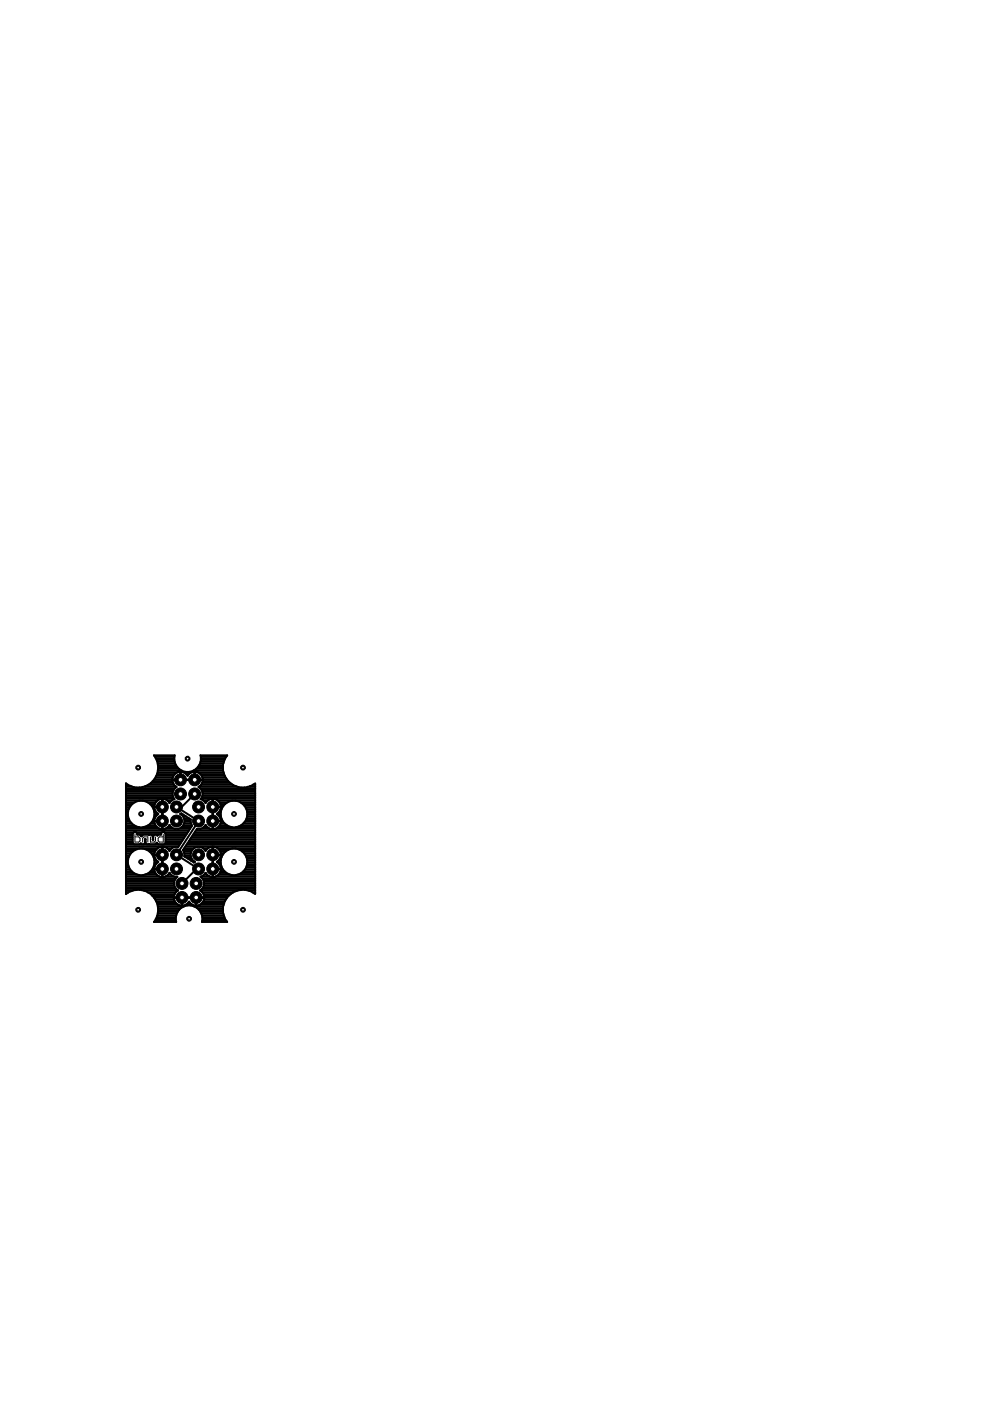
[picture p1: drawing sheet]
<svg xmlns="http://www.w3.org/2000/svg" width="210mm" height="297mm" viewBox="0 0 210 297" stroke-linecap="round" stroke-linejoin="round" font-family="sans-serif">
<path d="M28.6 176.9v1.6h.8l.3-.2v-.6l-.3-.3h-.8M30.2 178.5v-.8l.3-.3h.8v1.1M31.9 177.4v1.1h.8l.3-.2v-.9M34.6 176.9v1.6h-.8l-.3-.2v-.6l.3-.3h.8" fill="none" stroke="#000" stroke-width=".21"/>
<g fill="none" stroke="#000" stroke-width=".42">
<path d="M26.7 169.4h7.5M26.7 179.9h6.7M26.7 179.5h11.1M26.7 179.1h11.4M26.7 178.7h1.4M26.7 178.4h1.4M26.7 178h1.4M26.7 177.6h1.4M26.7 177.2h1.4M26.7 176.8h1.4M26.7 176.5h1.7M26.7 176.1h13.3"/>
<path d="M26.7 175.7h7.2M26.7 175.3h2.7M26.7 175h1.7M26.7 174.6h1.3M26.7 174.2h.9M26.7 173.9h.7M26.7 173.5h.6M26.7 173.1h.5M26.7 172.7h.4M26.7 172.4h.4M26.7 172h.5M26.7 171.6h.6"/>
<path d="M26.7 171.2h.8M26.7 170.9h1M26.7 170.5h1.3M26.7 170.1h1.9M26.7 169.7h6.6M26.7 169h10M26.7 168.6h9.9M26.7 168.2h9.9M26.7 167.9h9.9M26.7 167.5h10.1M26.7 167.1h10.4M26.7 166.7h1.2"/>
<path d="M26.7 166.4h.4M27.2 166.4h.1M27.2 166.4l-.5-.3v23.5l.5-.4 1.1-.5M27.2 166.4l1.1 .5M27.7 170.9a2.84 2.84 0 0 0 .3 3.8 2.84 2.84 0 0 0 3.8 0 2.84 2.84 0 0 0 .4-3.8M27.7 170.9a2.82 2.82 0 0 1 4.5 0M28.1 178.7l.3 .3h1.2l.2-.2 .3 .2h.4l.2-.3M28.3 166.9h.1M28.3 166.9l1.3 .1M28.9 176.5h5.5M29.1 176.8h5M29.6 167h.1"/>
<path d="M29.9 177.2h.2M30.1 177.2l-.1 .1-.4-.3h-.5v-.3l-.3-.3h-.4l-.3 .3v2M30.1 177.2l.2-.2h1.8l.3 .2v.9l.1-.9M30.5 175.3h2.8M30.7 178.7v-.8h.2v.8M30.7 178.7h.2M30.7 178.4h.2M30.7 178h.2M30.7 166.7h6.6M30.9 166.7h.1M30.9 166.7l-1.3 .3M30.9 178.7l.2 .3h1.8l.4-.3 .3 .3h1.2l.3-.3"/>
<path d="M31.3 170.1h1.7M31.4 175h1.6M31.5 166.4h5.4M31.8 170.5h1M31.9 174.6h.9M32 166.1l-1.1 .6M32 166.1h.1M32 166h4.7M32.2 170.9h.5M32.2 174.2h.5M32.3 177.2h.2M32.4 178h.1"/>
<path d="M32.4 177.6h.1M32.4 165.6h4.2M32.4 171.2h.3M32.4 173.9h.3M32.5 177.2l.3-.2h.4l.2 .2 .2-.2h.5v-.3l.3-.3h.4l.3 .3v2M32.6 171.6h.2M32.6 173.5h.2M32.7 172h.3M32.7 171.1h1.8v2.9h-1.8l.2-.7 .7-.7a1.72 1.72 0 0 1-.9-1.5zM32.7 173.1h.3M32.7 165.2h15.4M32.7 172.7h.6"/>
<path d="M32.7 172.4h.6M32.8 160.3l.6 1.2M32.8 160.3v.1M32.8 165.1v.1M32.8 160.3l-.2-.2h4.4a2.82 2.82 0 0 0 2.8 3.6 2.82 2.82 0 0 0 2.7-3.6h5.7l-.5 .8M32.8 165.1l-.8 1M32.8 160.4h4.2M33 164.9h3.6M33 170.1a1.72 1.72 0 0 1 2.9 0M33 160.7h4M33.1 164.5h3.7M33.2 178.7h.1"/>
<path d="M33.2 161.1h3.8M33.3 164.1h3.7M33.4 161.5h3.6M33.4 164h.1M33.4 161.5l.1 1.3-.1 1.2M33.4 164l-.6 1.1M33.4 163.7h4.2M33.4 161.9h3.7M33.5 163.4h5M33.5 162.2h3.8M33.5 163h4.4M33.5 162.6h4.1"/>
<path d="M34.4 169.4v6.4a1.74 1.74 0 0 1-1.6-1.2M34.4 179.9h.1M34.4 175.7h.1M34.4 175.3h.1M34.4 175h.1M34.4 174.6h.1M34.4 174.2h.1M34.4 173.9h.1M34.4 173.5h.1M34.4 173.1h.1M34.4 172.7h.1M34.4 172.4h.1"/>
<path d="M34.4 172h.1M34.4 171.6h.1M34.4 171.2h.1M34.4 170.9h.1M34.4 170.5h.1M34.4 170.1h.1M34.4 169.7h.1M34.5 169.4v1.6h-1.8l.3-.9M34.6 169.4h2.3M34.9 176.5h4.9M34.9 175.7h2.1M35.1 178.7h3.2"/>
<path d="M35.1 178.4h3.5M35.1 178h3.7M35.1 177.6h4M35.1 177.2h4.2M35.1 176.8h4.5M35.5 179.9h.9M35.5 169.7h.9M35.6 175.3h.7M35.9 170.1h.1M35.9 175h.1M36.5 165.3a1.73 1.73 0 0 1 1.7-1.7v1.8h-1.7a1.82 1.82 0 0 0 .9 1.5 1.66 1.66 0 0 0-.4 2.5l-.5 .3-.6 .6v-.2M37.8 175.7h2.5"/>
<path d="M38.2 164.9h.1M38.2 164.5h.1M38.2 164.1h.1M38.2 163.7h.1M38.3 163.6a1.79 1.79 0 0 1 1.5 .9 1.73 1.73 0 0 1 1.4-.9v1.8h-2.9zM38.5 172.7h.4M38.5 175.3h2.1M38.8 173.1h.7M38.9 175h1.8M38.9 163.7h1.7M39 173.5h1M39 174.6h1.5"/>
<path d="M39.1 179.9h2M39.1 174.2h1.3M39.1 173.9h1.3M39.3 179.5h14.8M39.5 164.1h.5M39.6 179.1h14.5M39.8 178.7h14.3M40 178.4h14.1M40.3 178h13.8M40.4 173.7v.7l.3 .7-2.9 4.5a1.61 1.61 0 0 0-1.9 .8 1.63 1.63 0 0 0-1.4-.9v1.7h-1.8a1.69 1.69 0 0 1 1.7-1.7v6.5a1.74 1.74 0 0 1-1.7-1.7M40.4 173.7h.1M40.4 173.7l-2-1.3-.2 .2a1.69 1.69 0 0 1 .4 2.7 1.69 1.69 0 0 1-2.7-.4 1.72 1.72 0 0 1-1.4 .9v-1.7h-1.8l.1 .5"/>
<path d="M40.5 177.6h13.6M40.8 177.2h13.3M41 176.8h13.1M41 163.4h6.3M41.2 164.9h.1M41.2 164.5h.1M41.2 164.1h.1M41.2 163.7h.1M41.3 168.3l-2.8 2.8h-1.1l4.7 3-4.7 7.1 4.7 3h-.4l-3.1 3.1M41.3 176.5h12.8M41.5 176.1h12.6M41.6 163h5.7"/>
<path d="M41.9 163.7h5.5M42 162.6h5.3M42.2 162.2h5.1M42.2 166.8l-.1 .1a1.63 1.63 0 0 1 .4 2.5l.6 .3 .5 .6 .1-.2M42.3 166.7h7.9M42.4 167.1h11.7M42.4 161.9h5M42.5 175.7h2.1M42.5 164.1h5M42.5 161.5h5M42.6 160.4h5.4M42.6 161.1h5"/>
<path d="M42.6 160.7h5.2M42.6 169.4h2.3M42.7 166.4h6.6M42.7 167.5h11.4M42.8 164.5h4.8M42.8 169h11.3M42.9 166h5.9M42.9 167.9h11.2M42.9 164.9h5M42.9 168.6h11.2M42.9 168.2h11.2M43 165.6h5.4"/>
<path d="M43 165.3a1.73 1.73 0 0 0-1.7-1.7v1.8h1.7a1.7 1.7 0 0 1-.8 1.4M43.1 179.9h1M43.1 169.7h.9M43.2 175.3h.7M43.5 170.1h.2M43.6 175h.1M43.7 170.1a1.74 1.74 0 0 1 2.8 0M44.6 175.7l-.6-.3-.4-.5a1.67 1.67 0 0 1-1.9 .8l-2.9 4.5M45.1 169.4v1.6h1.7l-.3-.9M45.1 179.9h.1M45.1 175.7h.1M45.1 175.3h.1"/>
<path d="M45.1 175h.1M45.1 174.6h.1M45.1 174.2h.1M45.1 173.9h.1M45.1 173.5h.1M45.1 173.1h.1M45.1 172.7h.1M45.1 172.4h.1M45.1 172h.1M45.1 171.6h.1M45.1 171.2h.1M45.1 170.9h.1"/>
<path d="M45.1 170.5h.1M45.1 170.1h.1M45.1 169.7h.1M45.1 169.4v6.4l.6-.1M45.3 169.4h8.8M45.6 175.7h8.5M46.1 179.9h8M46.2 172.7h.6M46.2 169.7h7.9M46.2 172.4l.6-.8v-.5h-1.7v2.9h1.7l-.3-.9M46.2 172.4l-.2 .2 .5 .5M46.3 175.3h2.8"/>
<path d="M46.3 172.4h.5M46.5 173.1h.3M46.5 170.1h1.7M46.6 175h1.5M46.6 172h.2M46.7 173.5h.2M46.7 170.5h1M46.8 174.6v-.5h-1.7v1.7l-.5-.1M46.8 174.6l-.6 .8-.5 .3M46.8 174.6h.8M46.8 171.6h.1M46.8 174.2h.5"/>
<path d="M46.8 173.9h.3M46.8 171.2h.3M46.8 170.9h.5M47.3 163.4l.4 1.2M47.7 160.9h.1M47.7 164.6h.1M47.7 160.9l-.4 1.2v1.3M47.7 164.6l.7 1.1M48.4 165.7h.1M48.4 165.7l1 .7M49.4 166.4h.1M49.4 166.4l1.2 .5"/>
<path d="M50.1 175.3h4M50.6 166.9h.1M50.6 166.9l1.2 .1M51 170.1h3.1M51.1 175h3M51.5 170.5h2.6M51.6 174.6h2.5M51.8 167h.1M51.9 170.9h2.2M51.9 174.2h2.2M52.1 171.2h2M52.1 173.9h2"/>
<path d="M52.3 171.6h1.8M52.3 173.5h1.8M52.4 172h1.7M52.4 173.1h1.7M52.4 172.7h1.7M52.4 172.4h1.7M52.9 166.7h1.2M53.1 166.7l-1.3 .3M53.1 166.7h.1M53.1 166.7l1-.6v23.4l-1-.6M53.7 166.4h.4M26.7 189.2h.5"/>
<path d="M26.7 188.8h1.4M26.7 188.5h10.7M26.7 188.1h10.4M26.7 187.7h10.2M26.7 187.3h10.2M26.7 187h10.2M26.7 186.6h10.4M26.7 186.2h10.6M26.7 185.8h7.1M26.7 185.5h2.5M26.7 185.1h1.7M26.7 184.7h1.2"/>
<path d="M26.7 184.3h.9M26.7 184h.7M26.7 183.6h.5M26.7 183.2h.4M26.7 182.8h.4M26.7 182.5h.4M26.7 182.1h.5M26.7 181.7h.6M26.7 181.4h.8M26.7 181h1M26.7 180.6h1.4M26.7 180.2h1.9"/>
<path d="M28.3 188.7h.1M29.6 188.6h.1M29.6 188.6l1.3 .3M29.6 188.6l-1.3 .1M30.5 188.8h7.2M30.6 185.5h2.6M30.9 188.9l1.1 .6 .8 1M30.9 188.9h.1M31.2 180.2h1.8M31.3 189.2h6M31.5 185.1h1.4M31.8 180.6h1"/>
<path d="M31.9 184.7h.9M32 189.6h5M32.2 181h.5M32.3 184.3h.4M32.3 190h4.6M32.4 181.4h.3M32.5 184h.2M32.6 181.7h.2M32.6 183.6h.2M32.7 190.3h15.5M32.7 182.1h.2M32.7 181.3h1.8v2.9h-1.8l.2-.7 .7-.8a1.72 1.72 0 0 1-.9-1.4z"/>
<path d="M32.7 184.3h1.8v1.7a1.76 1.76 0 0 0 1.4-.9 1.61 1.61 0 0 0 1.7 .8l-.4 .5-.3 .6M32.7 183.2h.3M32.7 182.8h.7M32.7 182.5h.5M32.8 195.3h.1M32.8 190.5l.6 1.1 .1 1.3-.1 1.2M32.8 190.5h.1M32.9 195.2h4.4M32.9 190.7h4M33 194.8h4.3M33.1 191.1h3.9M33.2 194.5h4.1"/>
<path d="M33.3 191.5h4M33.4 194.1v.1M33.4 194.1l-.6 1.2M33.4 194.1h4M33.4 191.8h4.4M33.4 193.7h4.1M33.5 192.2h5.4M33.5 193.3h4.2M33.5 192.6h4.8M33.5 193h4.4M34.4 185.8h.1M34.4 185.5h.1"/>
<path d="M34.4 185.1h.1M34.4 184.7h.1M34.4 184.3h.1M34.4 184h.1M34.4 183.6h.1M34.4 183.2h.1M34.4 182.8h.1M34.4 182.5h.1M34.4 182.1h.1M34.4 181.7h.1M34.4 181.4h.1M34.4 181h.1"/>
<path d="M34.4 180.6h.1M34.4 180.2h.1M35.1 185.8h1.8M35.6 185.5h.7M35.8 180.2h.3M35.9 185.1h.1M36.9 190.4l.1 .7M36.9 190v.2h1.6v1.8a1.69 1.69 0 0 1-1.5-.9M36.9 187a1.66 1.66 0 0 0 .9 1.8l-.7 .5-.2 .7M38.5 191.8h.1M38.5 191.5h.1M38.5 191.1h.1"/>
<path d="M38.5 190.7h.1M38.6 190.2h2.9v1.8a1.64 1.64 0 0 1-1.4-.8l-.8 .7-.7 .1zM38.8 180.2l.3 .7v.7l2 1.3 .3-.2a1.68 1.68 0 0 1-.5-2.7 1.68 1.68 0 0 1 2.7 .4 1.68 1.68 0 0 1 1.5-.9v1.7h1.7a1.69 1.69 0 0 0-1.7-1.7v6.5a1.73 1.73 0 0 0 1.7-1.7M38.8 180.2h1.9M39 180.6h1.6M39.1 181.4h1.3M39.1 181h1.3M39.3 181.7h1.2M39.4 191.8h1.4M39.9 191.5h.4M39.9 182.1h.8M40.5 182.5h.5"/>
<path d="M41.1 182.8h.1M41.2 192.2h6.1M41.5 191.8h.1M41.5 191.5h.1M41.5 191.1h.1M41.5 190.7h.1M41.8 192.6h5.5M42.2 193h5.1M42.4 191.8h5M42.5 193.3h4.8M42.5 188.8h7.8M42.5 185.9l.5 .5 .3 .6"/>
<path d="M42.5 185.9h.1M42.6 185.8h1.9M42.7 193.7h4.6M42.8 188.5h11.3M42.8 194.1h4.7M42.9 191.5h4.6M42.9 186.2h11.2M42.9 195.2h5.1M42.9 194.8h4.8M42.9 194.5h4.7M42.9 189.2h6.5M43.1 188.1h11"/>
<path d="M43.1 186.6h11M43.2 189.6h5.7M43.2 187.7h10.9M43.2 185.5h.7M43.3 187a1.63 1.63 0 0 1-.9 1.8l.6 .5 .3 .7M43.3 190.7h4.6M43.3 187.3h10.8M43.3 187h10.8M43.3 190v.2h-1.7v1.8a1.69 1.69 0 0 0 1.7-1.6M43.3 190h5.1M43.5 180.2h.2M43.6 185.1h.1"/>
<path d="M45.1 181.3h1.7a1.76 1.76 0 0 1-.8 1.4 1.83 1.83 0 0 1 .8 1.5h-1.7zM45.1 185.8h.1M45.1 185.5h.1M45.1 185.1h.1M45.1 184.7h.1M45.1 184.3h.1M45.1 184h.1M45.1 183.6h.1M45.1 183.2h.1M45.1 182.8h.1M45.1 182.5h.1M45.1 182.1h.1"/>
<path d="M45.1 181.7h.1M45.1 181.4h.1M45.1 181h.1M45.1 180.6h.1M45.1 180.2h.1M45.7 185.8h8.4M46.1 182.8h.7M46.3 185.5h2.6M46.3 182.5h.5M46.5 183.2h.3M46.5 180.2h1.8M46.6 185.1h1.4"/>
<path d="M46.6 182.1h.3M46.7 183.6h.2M46.7 180.6h1.1M46.8 184.7h.8M46.8 181.7h.2M46.8 184h.3M46.8 181h.6M46.8 184.3h-1.7v1.7a1.82 1.82 0 0 1-1.5-.9l-.5 .6-.6 .2M46.8 184.3h.5M46.8 181.4h.4M47.7 191.1h-4.6M47.7 194.7v.1"/>
<path d="M47.7 191.1l-.4 1.2v1.2l.4 1.2M47.7 194.8l.5 .7h-5.4a2.82 2.82 0 0 0-2.7-3.5 2.82 2.82 0 0 0-2.7 3.5h-4.8l.2-.2M48.4 190h.1M48.4 190l-.7 1.1M49.4 189.2l-1 .8M50.3 185.5h3.8M50.6 188.7h.1M50.6 188.7l-1.2 .5M50.9 180.2h3.2M51.2 185.1h2.9M51.5 180.6h2.6M51.6 184.7h2.5"/>
<path d="M51.8 188.6l1.3 .3M51.8 188.6h.1M51.8 188.6l-1.2 .1M51.8 181h2.3M51.9 184.3h2.2M52.1 181.4h2M52.2 184h1.9M52.3 181.7h1.8M52.3 183.6h1.8M52.3 182.1h1.8M52.4 183.2h1.7M52.4 182.8h1.7"/>
<path d="M52.4 182.5h1.7M52.7 188.8h1.4M53.1 188.9h.1M53.6 189.2h.5"/>
<circle cx="49.6" cy="172.6" r="2.85"/>
<circle cx="29.9" cy="182.7" r="2.84"/>
<circle cx="49.6" cy="182.7" r="2.85"/>
</g>
<circle cx="37.4" cy="181.2" r="1.27" fill="#000" stroke="#000" stroke-width=".21"/>
<circle cx="37.4" cy="181.2" r=".51" fill="#fff" stroke="#000" stroke-width=".21"/>
<circle cx="37.4" cy="184.2" r="1.27" fill="#000" stroke="#000" stroke-width=".21"/>
<circle cx="37.4" cy="184.2" r=".51" fill="#fff" stroke="#000" stroke-width=".21"/>
<circle cx="34.4" cy="181.2" r="1.27" fill="#000" stroke="#000" stroke-width=".21"/>
<circle cx="34.4" cy="181.2" r=".51" fill="#fff" stroke="#000" stroke-width=".21"/>
<circle cx="34.4" cy="184.2" r="1.27" fill="#000" stroke="#000" stroke-width=".21"/>
<circle cx="34.4" cy="184.2" r=".51" fill="#fff" stroke="#000" stroke-width=".21"/>
<circle cx="38.6" cy="187.3" r="1.27" fill="#000" stroke="#000" stroke-width=".21"/>
<circle cx="38.6" cy="187.3" r=".51" fill="#fff" stroke="#000" stroke-width=".21"/>
<circle cx="41.6" cy="187.3" r="1.27" fill="#000" stroke="#000" stroke-width=".21"/>
<circle cx="41.6" cy="187.3" r=".51" fill="#fff" stroke="#000" stroke-width=".21"/>
<circle cx="38.6" cy="190.3" r="1.27" fill="#000" stroke="#000" stroke-width=".21"/>
<circle cx="38.6" cy="190.3" r=".51" fill="#fff" stroke="#000" stroke-width=".21"/>
<circle cx="41.6" cy="190.3" r="1.27" fill="#000" stroke="#000" stroke-width=".21"/>
<circle cx="41.6" cy="190.3" r=".51" fill="#fff" stroke="#000" stroke-width=".21"/>
<circle cx="42.1" cy="184.2" r="1.27" fill="#000" stroke="#000" stroke-width=".21"/>
<circle cx="42.1" cy="184.2" r=".51" fill="#fff" stroke="#000" stroke-width=".21"/>
<circle cx="42.1" cy="181.2" r="1.27" fill="#000" stroke="#000" stroke-width=".21"/>
<circle cx="42.1" cy="181.2" r=".51" fill="#fff" stroke="#000" stroke-width=".21"/>
<circle cx="45.1" cy="184.2" r="1.27" fill="#000" stroke="#000" stroke-width=".21"/>
<circle cx="45.1" cy="184.2" r=".51" fill="#fff" stroke="#000" stroke-width=".21"/>
<circle cx="45.1" cy="181.2" r="1.27" fill="#000" stroke="#000" stroke-width=".21"/>
<circle cx="45.1" cy="181.2" r=".51" fill="#fff" stroke="#000" stroke-width=".21"/>
<circle cx="37.4" cy="171.1" r="1.27" fill="#000" stroke="#000" stroke-width=".21"/>
<circle cx="37.4" cy="171.1" r=".51" fill="#fff" stroke="#000" stroke-width=".21"/>
<circle cx="37.4" cy="174.1" r="1.27" fill="#000" stroke="#000" stroke-width=".21"/>
<circle cx="37.4" cy="174.1" r=".51" fill="#fff" stroke="#000" stroke-width=".21"/>
<circle cx="34.4" cy="171.1" r="1.27" fill="#000" stroke="#000" stroke-width=".21"/>
<circle cx="34.4" cy="171.1" r=".51" fill="#fff" stroke="#000" stroke-width=".21"/>
<circle cx="34.4" cy="174.1" r="1.27" fill="#000" stroke="#000" stroke-width=".21"/>
<circle cx="34.4" cy="174.1" r=".51" fill="#fff" stroke="#000" stroke-width=".21"/>
<circle cx="42.1" cy="174.1" r="1.27" fill="#000" stroke="#000" stroke-width=".21"/>
<circle cx="42.1" cy="174.1" r=".51" fill="#fff" stroke="#000" stroke-width=".21"/>
<circle cx="42.1" cy="171.1" r="1.27" fill="#000" stroke="#000" stroke-width=".21"/>
<circle cx="42.1" cy="171.1" r=".51" fill="#fff" stroke="#000" stroke-width=".21"/>
<circle cx="45.1" cy="174.1" r="1.27" fill="#000" stroke="#000" stroke-width=".21"/>
<circle cx="45.1" cy="174.1" r=".51" fill="#fff" stroke="#000" stroke-width=".21"/>
<circle cx="45.1" cy="171.1" r="1.27" fill="#000" stroke="#000" stroke-width=".21"/>
<circle cx="45.1" cy="171.1" r=".51" fill="#fff" stroke="#000" stroke-width=".21"/>
<circle cx="41.3" cy="168.3" r="1.27" fill="#000" stroke="#000" stroke-width=".21"/>
<circle cx="41.3" cy="168.3" r=".51" fill="#fff" stroke="#000" stroke-width=".21"/>
<circle cx="38.3" cy="168.3" r="1.27" fill="#000" stroke="#000" stroke-width=".21"/>
<circle cx="38.3" cy="168.3" r=".51" fill="#fff" stroke="#000" stroke-width=".21"/>
<circle cx="41.3" cy="165.3" r="1.27" fill="#000" stroke="#000" stroke-width=".21"/>
<circle cx="41.3" cy="165.3" r=".51" fill="#fff" stroke="#000" stroke-width=".21"/>
<circle cx="38.3" cy="165.3" r="1.27" fill="#000" stroke="#000" stroke-width=".21"/>
<circle cx="38.3" cy="165.3" r=".51" fill="#fff" stroke="#000" stroke-width=".21"/>
<circle cx="29.3" cy="162.8" r=".51" fill="#000" stroke="#000" stroke-width=".21"/>
<circle cx="29.3" cy="162.8" r=".3" fill="#fff" stroke="#000" stroke-width=".21"/>
<circle cx="51.5" cy="162.8" r=".51" fill="#000" stroke="#000" stroke-width=".21"/>
<circle cx="51.5" cy="162.8" r=".3" fill="#fff" stroke="#000" stroke-width=".21"/>
<circle cx="29.3" cy="192.9" r=".51" fill="#000" stroke="#000" stroke-width=".21"/>
<circle cx="29.3" cy="192.9" r=".3" fill="#fff" stroke="#000" stroke-width=".21"/>
<circle cx="51.5" cy="192.9" r=".51" fill="#000" stroke="#000" stroke-width=".21"/>
<circle cx="51.5" cy="192.9" r=".3" fill="#fff" stroke="#000" stroke-width=".21"/>
<circle cx="40.1" cy="194.8" r=".51" fill="#000" stroke="#000" stroke-width=".21"/>
<circle cx="40.1" cy="194.8" r=".3" fill="#fff" stroke="#000" stroke-width=".21"/>
<circle cx="29.9" cy="182.7" r=".51" fill="#000" stroke="#000" stroke-width=".21"/>
<circle cx="29.9" cy="182.7" r=".3" fill="#fff" stroke="#000" stroke-width=".21"/>
<circle cx="29.9" cy="172.6" r=".51" fill="#000" stroke="#000" stroke-width=".21"/>
<circle cx="29.9" cy="172.6" r=".3" fill="#fff" stroke="#000" stroke-width=".21"/>
<circle cx="39.8" cy="160.8" r=".51" fill="#000" stroke="#000" stroke-width=".21"/>
<circle cx="39.8" cy="160.8" r=".3" fill="#fff" stroke="#000" stroke-width=".21"/>
<circle cx="49.6" cy="172.6" r=".51" fill="#000" stroke="#000" stroke-width=".21"/>
<circle cx="49.6" cy="172.6" r=".3" fill="#fff" stroke="#000" stroke-width=".21"/>
<circle cx="49.6" cy="182.7" r=".51" fill="#000" stroke="#000" stroke-width=".21"/>
<circle cx="49.6" cy="182.7" r=".3" fill="#fff" stroke="#000" stroke-width=".21"/>
</svg>
